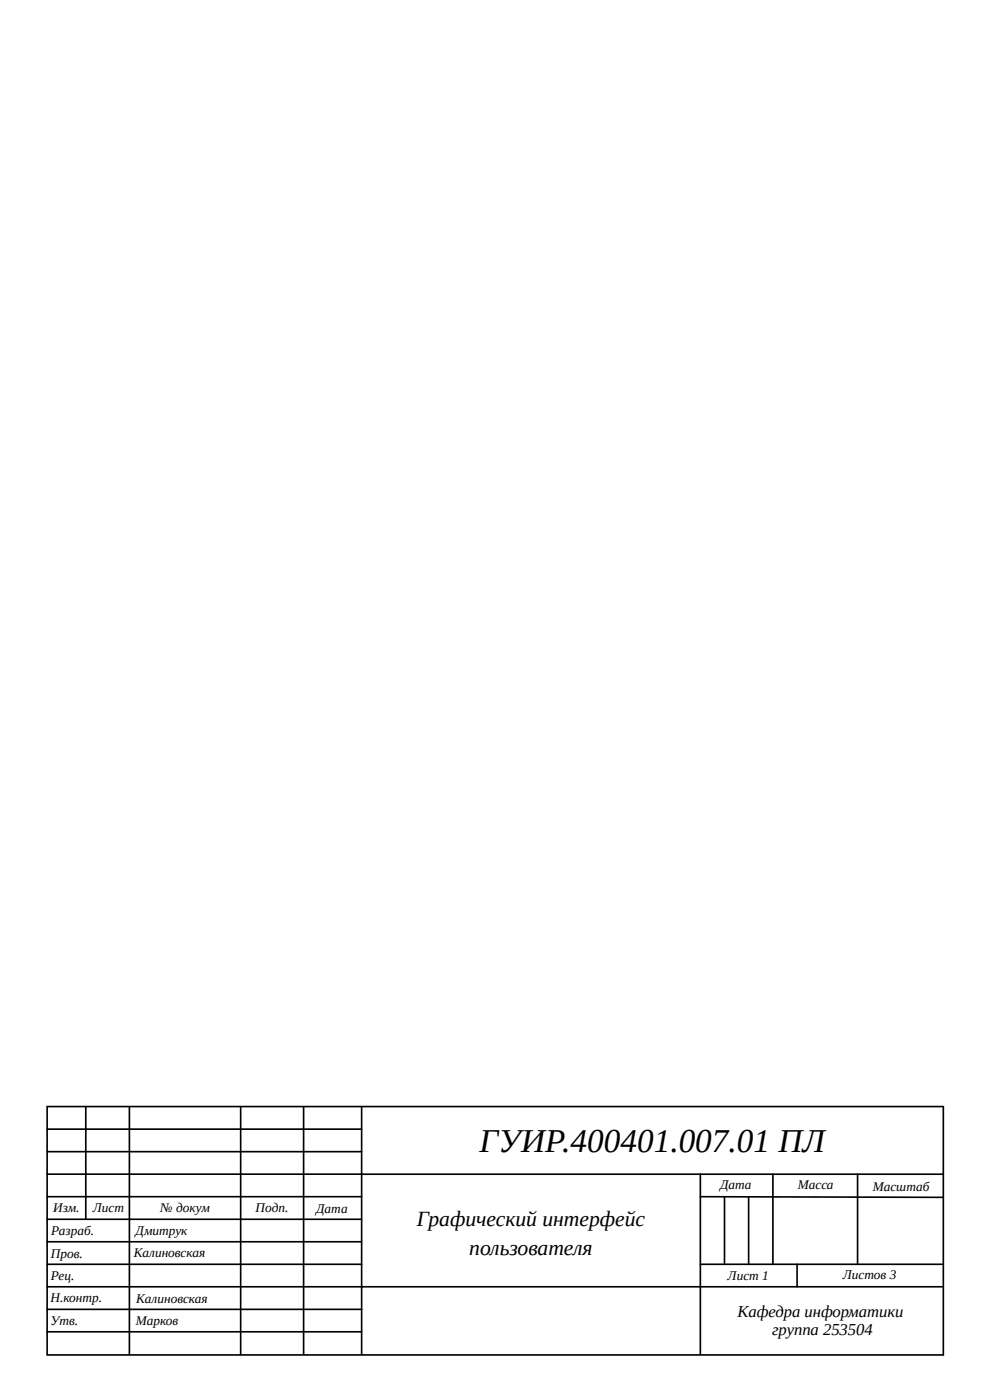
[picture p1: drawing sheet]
<svg xmlns="http://www.w3.org/2000/svg" width="210mm" height="297mm" viewBox="0 0 210 297" stroke-linecap="round" stroke-linejoin="round" font-family="sans-serif">
<defs><g id="words">
<text font-size="7.1" x="101.7" y="244.3">ГУИР.400401.007.01 ПЛ</text>
<g font-size="4.6">
<text x="88.4" y="260.1">Графический интерфейс</text>
<text x="99.5" y="266.2">пользователя</text>
</g>
<g font-size="3.5">
<text x="156.4" y="279.3">Кафедра информатики</text>
<text x="163.8" y="283.2">группа 253504</text>
</g>
<g font-size="2.8">
<text x="11.3" y="257.1">Изм.</text>
<text x="19.7" y="257.2">Лист</text>
<text x="34" y="257.2">№ докум</text>
<text x="54.2" y="257.2">Подп.</text>
<text x="67.1" y="257.3">Дата</text>
<text x="152.7" y="252.2">Дата</text>
<text x="169.2" y="252.3">Масса</text>
<text x="185.1" y="252.6">Масштаб</text>
<text x="10.9" y="262.1">Разраб.</text>
<text x="28.8" y="262.1">Дмитрук</text>
<text x="10.8" y="266.9">Пров.</text>
<text x="28.4" y="266.7">Калиновская</text>
<text x="10.8" y="271.5">Рец.</text>
<text x="154.4" y="271.6">Лист 1</text>
<text x="178.8" y="271.4">Листов 3</text>
<text x="10.7" y="276.2">Н.контр.</text>
<text x="10.7" y="281.1">Утв.</text>
<text x="28.8" y="281">Марков</text>
<text x="28.9" y="276.4">Калиновская</text>
</g>
</g></defs>
<g fill="none" stroke="#000" stroke-width=".35">
<path d="M10 239.5h66.7M18.2 234.8v23.8M27.4 234.8v52.5M51.1 234.8v52.5M64.4 234.8v52.5M76.7 234.8v52.5M199.9 234.8h-189.9v52.5M200.1 234.8v52.6M10 249.1h190M10 244.3h66.7M10 253.9h66.7M10 258.7h66.7"/>
<path d="M148.6 249.1v38.2M148.6 253.9l51.4 .1M153.7 253.9v14.3M158.8 253.9v14.3M163.9 249.1v19.1M181.9 249.1v19.1M10 273h189.9M10 268.2h66.7M10 263.4h66.7M10 277.8h66.7M148.6 268.2h51.3M169.1 268.2v4.8"/>
<path d="M10 282.5h66.7M10 287.4h190"/>
</g>
<use href="#words"/>
</svg>
